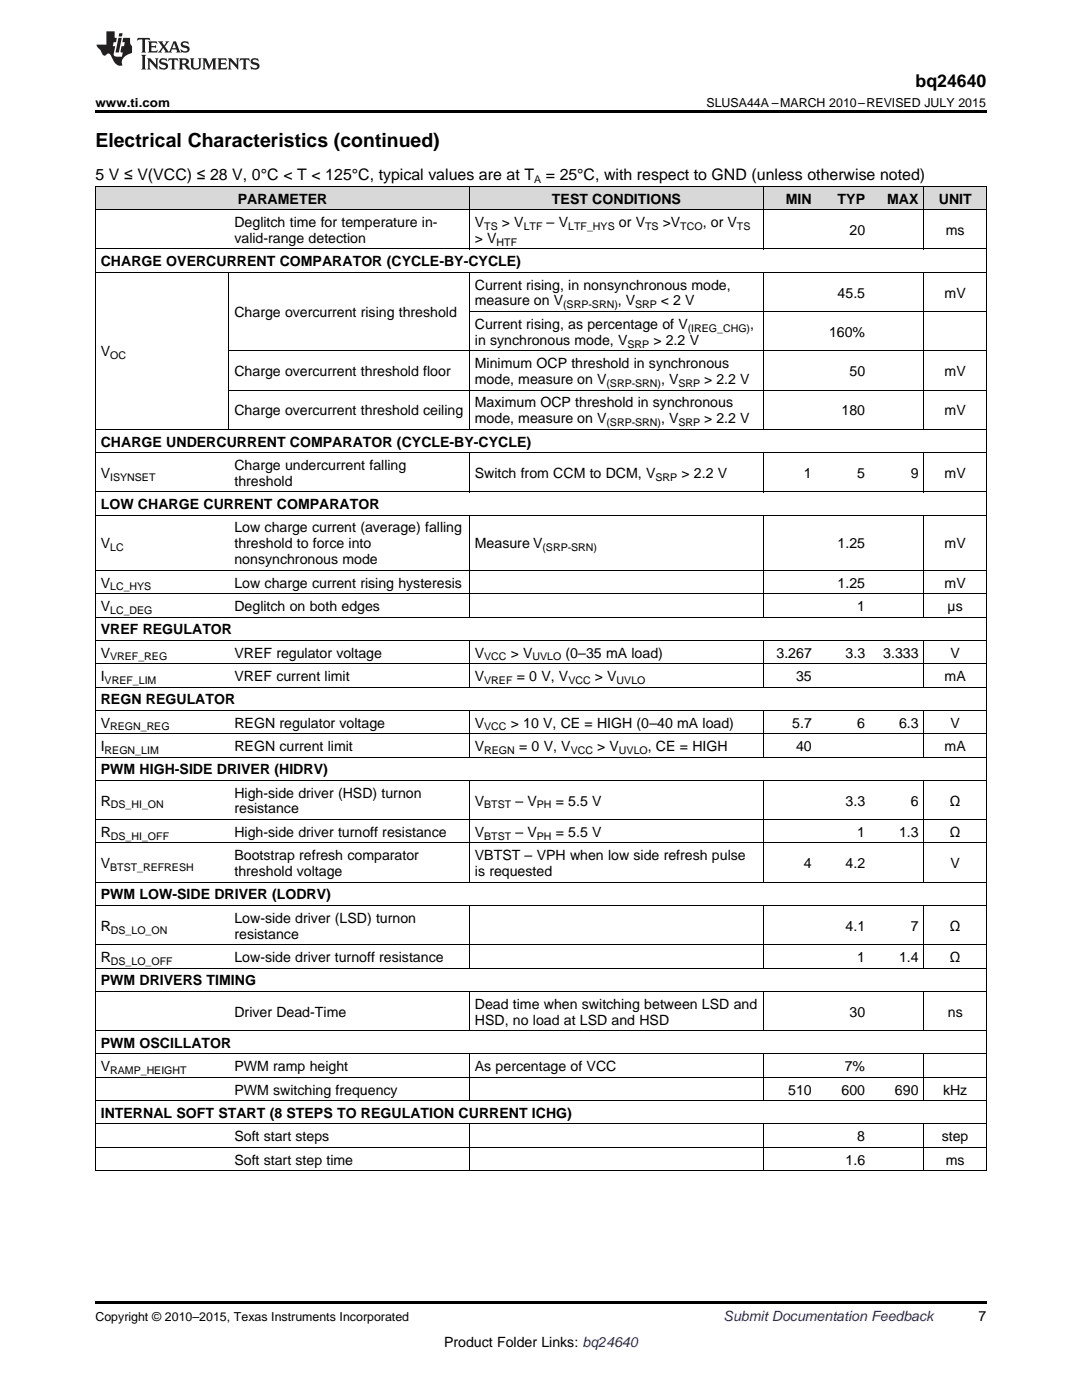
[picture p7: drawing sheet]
<svg xmlns="http://www.w3.org/2000/svg" width="216mm" height="279mm" viewBox="0 0 216 279" stroke-linecap="round" stroke-linejoin="round" font-family="sans-serif">
<defs><g id="words">
<text font-size="3.9" x="19" y="29.3">Electrical Characteristics (continued)</text>
<text font-size="3.5" x="182.7" y="17.3">bq24640</text>
<g font-size="3.2">
<text x="19" y="36">5 V ≤ V(VCC) ≤ 28 V, 0°C &lt; T &lt; 125°C, typical values are at T</text>
<text x="108.9" y="36">= 25°C, with respect to GND (unless otherwise noted)</text>
</g>
<g font-size="2.8">
<text x="47.4" y="40.6">PARAMETER</text>
<text x="110.1" y="40.6">TEST CONDITIONS</text>
<text x="156.8" y="40.6">MIN</text>
<text x="167.1" y="40.6">TYP</text>
<text x="177" y="40.6">MAX</text>
<text x="187.3" y="40.6">UNIT</text>
<text x="46.8" y="45.3">Deglitch time for temperature in-</text>
<text x="94.8" y="45.3">V</text>
<text x="100.2" y="45.3">&gt; V</text>
<text x="109.1" y="45.3">– V</text>
<text x="123.5" y="45.3">or V</text>
<text x="132.3" y="45.3">&gt;V</text>
<text x="140.2" y="45.3">, or V</text>
<text x="169.5" y="46.9">20</text>
<text x="188.7" y="46.9">ms</text>
<text x="20.1" y="53.1">CHARGE OVERCURRENT COMPARATOR (CYCLE-BY-CYCLE)</text>
<text x="46.8" y="48.5">valid-range detection</text>
<text x="94.8" y="48.5">&gt; V</text>
<text x="94.8" y="57.8">Current rising, in nonsynchronous mode,</text>
<text x="167.1" y="59.4">45.5</text>
<text x="188.5" y="59.4">mV</text>
<text x="46.8" y="63.3">Charge overcurrent rising threshold</text>
<text x="94.8" y="61">measure on V</text>
<text x="94.8" y="65.6">Current rising, as percentage of V</text>
<text x="123.3" y="61">, V</text>
<text x="131.9" y="61">&lt; 2 V</text>
<text x="149.7" y="65.6">,</text>
<text x="20.1" y="71.1">V</text>
<text x="94.8" y="68.8">in synchronous mode, V</text>
<text x="130.4" y="68.8">&gt; 2.2 V</text>
<text x="165.4" y="67.2">160%</text>
<text x="46.8" y="75">Charge overcurrent threshold floor</text>
<text x="94.8" y="73.4">Minimum OCP threshold in synchronous</text>
<text x="94.8" y="76.6">mode, measure on V</text>
<text x="131.9" y="76.6">, V</text>
<text x="140.5" y="76.6">&gt; 2.2 V</text>
<text x="169.5" y="75">50</text>
<text x="188.5" y="75">mV</text>
<text x="46.8" y="82.9">Charge overcurrent threshold ceiling</text>
<text x="94.8" y="81.3">Maximum OCP threshold in synchronous</text>
<text x="167.9" y="82.9">180</text>
<text x="188.5" y="82.9">mV</text>
<text x="20.1" y="89.1">CHARGE UNDERCURRENT COMPARATOR (CYCLE-BY-CYCLE)</text>
<text x="94.8" y="84.5">mode, measure on V</text>
<text x="131.9" y="84.5">, V</text>
<text x="140.5" y="84.5">&gt; 2.2 V</text>
<text x="20.1" y="95.4">V</text>
<text x="46.8" y="93.8">Charge undercurrent falling</text>
<text x="94.8" y="95.4">Switch from CCM to DCM, V</text>
<text x="136" y="95.4">&gt; 2.2 V</text>
<text x="160.4" y="95.4">1</text>
<text x="171.1" y="95.4">5</text>
<text x="181.7" y="95.4">9</text>
<text x="188.5" y="95.4">mV</text>
<text x="20.1" y="101.6">LOW CHARGE CURRENT COMPARATOR</text>
<text x="46.8" y="96.9">threshold</text>
<text x="46.8" y="106.3">Low charge current (average) falling</text>
<text x="20.1" y="109.4">V</text>
<text x="46.8" y="109.4">threshold to force into</text>
<text x="46.8" y="112.6">nonsynchronous mode</text>
<text x="94.8" y="109.4">Measure V</text>
<text x="167.1" y="109.4">1.25</text>
<text x="188.5" y="109.4">mV</text>
<text x="20.1" y="117.3">V</text>
<text x="46.8" y="117.3">Low charge current rising hysteresis</text>
<text x="167.1" y="117.3">1.25</text>
<text x="188.5" y="117.3">mV</text>
<text x="20.1" y="121.9">V</text>
<text x="46.8" y="121.9">Deglitch on both edges</text>
<text x="171.1" y="121.9">1</text>
<text x="189.1" y="121.9">µs</text>
<text x="20.1" y="126.6">VREF REGULATOR</text>
<text x="20.1" y="131.2">V</text>
<text x="46.8" y="131.2">VREF regulator voltage</text>
<text x="94.8" y="131.2">V</text>
<text x="101.9" y="131.2">&gt; V</text>
<text x="112.9" y="131.2">(0–35 mA load)</text>
<text x="154.9" y="131.2">3.267</text>
<text x="168.7" y="131.2">3.3</text>
<text x="176.2" y="131.2">3.333</text>
<text x="189.7" y="131.2">V</text>
<text x="20.1" y="135.9">I</text>
<text x="46.8" y="135.9">VREF current limit</text>
<text x="94.8" y="135.9">V</text>
<text x="103.1" y="135.9">= 0 V, V</text>
<text x="118.7" y="135.9">&gt; V</text>
<text x="158.9" y="135.9">35</text>
<text x="188.5" y="135.9">mA</text>
<text x="20.1" y="140.5">REGN REGULATOR</text>
<text x="20.1" y="145.2">V</text>
<text x="20.1" y="149.9">I</text>
<text x="46.8" y="145.2">REGN regulator voltage</text>
<text x="46.8" y="149.9">REGN current limit</text>
<text x="94.8" y="145.2">V</text>
<text x="94.8" y="149.9">V</text>
<text x="101.9" y="145.2">&gt; 10 V, CE = HIGH (0–40 mA load)</text>
<text x="103.6" y="149.9">= 0 V, V</text>
<text x="119.2" y="149.9">&gt; V</text>
<text x="129.3" y="149.9">, CE = HIGH</text>
<text x="158.1" y="145.2">5.7</text>
<text x="158.9" y="149.9">40</text>
<text x="171.1" y="145.2">6</text>
<text x="179.4" y="145.2">6.3</text>
<text x="188.5" y="149.9">mA</text>
<text x="189.7" y="145.2">V</text>
<text x="20.1" y="154.5">PWM HIGH-SIDE DRIVER (HIDRV)</text>
<text x="20.1" y="160.8">R</text>
<text x="46.8" y="159.2">High-side driver (HSD) turnon</text>
<text x="94.8" y="160.8">V</text>
<text x="102.9" y="160.8">– V</text>
<text x="110.9" y="160.8">= 5.5 V</text>
<text x="168.7" y="160.8">3.3</text>
<text x="181.7" y="160.8">6</text>
<text x="189.5" y="160.8">Ω</text>
<text x="20.1" y="167">R</text>
<text x="46.8" y="162.3">resistance</text>
<text x="46.8" y="167">High-side driver turnoff resistance</text>
<text x="94.8" y="167">V</text>
<text x="102.9" y="167">– V</text>
<text x="110.9" y="167">= 5.5 V</text>
<text x="171.1" y="167">1</text>
<text x="179.4" y="167">1.3</text>
<text x="189.5" y="167">Ω</text>
<text x="20.1" y="173.2">V</text>
<text x="46.8" y="171.7">Bootstrap refresh comparator</text>
<text x="94.8" y="171.7">VBTST – VPH when low side refresh pulse</text>
<text x="160.4" y="173.2">4</text>
<text x="168.7" y="173.2">4.2</text>
<text x="189.7" y="173.2">V</text>
<text x="20.1" y="179.5">PWM LOW-SIDE DRIVER (LODRV)</text>
<text x="46.8" y="174.8">threshold voltage</text>
<text x="94.8" y="174.8">is requested</text>
<text x="20.1" y="185.7">R</text>
<text x="46.8" y="184.1">Low-side driver (LSD) turnon</text>
<text x="168.7" y="185.7">4.1</text>
<text x="181.7" y="185.7">7</text>
<text x="189.5" y="185.7">Ω</text>
<text x="20.1" y="192">R</text>
<text x="46.8" y="187.3">resistance</text>
<text x="46.8" y="192">Low-side driver turnoff resistance</text>
<text x="171.1" y="192">1</text>
<text x="179.4" y="192">1.4</text>
<text x="189.5" y="192">Ω</text>
<text x="20.1" y="196.6">PWM DRIVERS TIMING</text>
<text x="46.8" y="202.9">Driver Dead-Time</text>
<text x="94.8" y="201.3">Dead time when switching between LSD and</text>
<text x="169.5" y="202.9">30</text>
<text x="189.1" y="202.9">ns</text>
<text x="20.1" y="209.1">PWM OSCILLATOR</text>
<text x="94.8" y="204.5">HSD, no load at LSD and HSD</text>
<text x="20.1" y="213.8">V</text>
<text x="46.8" y="213.8">PWM ramp height</text>
<text x="94.8" y="213.8">As percentage of VCC</text>
<text x="168.6" y="213.8">7%</text>
<text x="46.8" y="218.4">PWM switching frequency</text>
<text x="157.3" y="218.4">510</text>
<text x="167.9" y="218.4">600</text>
<text x="178.6" y="218.4">690</text>
<text x="188.2" y="218.4">kHz</text>
<text x="20.1" y="223.1">INTERNAL SOFT START (8 STEPS TO REGULATION CURRENT ICHG)</text>
<text x="46.8" y="227.8">Soft start steps</text>
<text x="171.1" y="227.8">8</text>
<text x="187.9" y="227.8">step</text>
<text x="46.8" y="232.4">Soft start step time</text>
<text x="168.7" y="232.4">1.6</text>
<text x="188.7" y="232.4">ms</text>
<text x="195.3" y="263.6">7</text>
<text x="88.6" y="268.9">Product Folder Links: bq24640</text>
</g>
<text font-size="2.8" fill="#0000c8" x="144.4" y="263.6">Submit Documentation Feedback</text>
<g font-size="2.5">
<text x="19" y="21.4">www.ti.com</text>
<text x="141" y="21.4">SLUSA44A –MARCH 2010–REVISED JULY 2015</text>
<text x="19" y="263.6">Copyright © 2010–2015, Texas Instruments Incorporated</text>
</g>
<g font-size="2.1">
<text x="106.6" y="36.6">A</text>
<text x="96.6" y="45.9">TS</text>
<text x="104.5" y="45.9">LTF</text>
<text x="113.4" y="45.9">LTF_HYS</text>
<text x="128.7" y="45.9">TS</text>
<text x="135.7" y="45.9">TCO</text>
<text x="147" y="45.9">TS</text>
<text x="99.1" y="49">HTF</text>
<text x="112.4" y="61.5">(SRP-SRN)</text>
<text x="126.7" y="61.5">SRP</text>
<text x="22" y="71.7">OC</text>
<text x="125.2" y="69.4">SRP</text>
<text x="137.2" y="66.2">(IREG_CHG)</text>
<text x="121" y="77.2">(SRP-SRN)</text>
<text x="135.4" y="77.2">SRP</text>
<text x="121" y="85">(SRP-SRN)</text>
<text x="135.4" y="85">SRP</text>
<text x="22" y="95.9">ISYNSET</text>
<text x="130.8" y="95.9">SRP</text>
<text x="22" y="110">LC</text>
<text x="108.2" y="110">(SRP-SRN)</text>
<text x="22" y="117.8">LC_HYS</text>
<text x="22" y="122.5">LC_DEG</text>
<text x="22" y="131.8">VREF_REG</text>
<text x="96.6" y="131.8">VCC</text>
<text x="106.3" y="131.8">UVLO</text>
<text x="20.9" y="136.5">VREF_LIM</text>
<text x="96.6" y="136.5">VREF</text>
<text x="113.4" y="136.5">VCC</text>
<text x="123" y="136.5">UVLO</text>
<text x="22" y="145.8">REGN_REG</text>
<text x="96.6" y="145.8">VCC</text>
<text x="20.9" y="150.4">REGN_LIM</text>
<text x="96.6" y="150.4">REGN</text>
<text x="113.9" y="150.4">VCC</text>
<text x="123.5" y="150.4">UVLO</text>
<text x="22.1" y="161.3">DS_HI_ON</text>
<text x="96.6" y="161.3">BTST</text>
<text x="107.1" y="161.3">PH</text>
<text x="22.1" y="167.6">DS_HI_OFF</text>
<text x="96.6" y="167.6">BTST</text>
<text x="107.1" y="167.6">PH</text>
<text x="22" y="173.8">BTST_REFRESH</text>
<text x="22.1" y="186.3">DS_LO_ON</text>
<text x="22.1" y="192.5">DS_LO_OFF</text>
<text x="22" y="214.3">RAMP_HEIGHT</text>
</g>
</g></defs>
<g fill="#d8d8d8">
<path d="M19 37.3h26.7v4.6h-26.7z"/>
<path d="M45.7 37.3h48v4.6h-48z"/>
<path d="M93.7 37.3h58.7v4.6h-58.7z"/>
<path d="M152.4 37.3h10.7v4.6h-10.7z"/>
<path d="M163.1 37.3h10.6v4.6h-10.6z"/>
<path d="M173.7 37.3h10.7v4.6h-10.7z"/>
<path d="M184.4 37.3h12.4v4.6h-12.4z"/>
</g>
<path d="M19 22h177.8v.5h-177.8zM19 259.7h177.8v.5h-177.8z" fill="#000"/>
<g fill="none" stroke="#000" stroke-width=".2">
<path d="M19 37.2h177.8v196.5M19.1 37.2v196.5M93.6 37.2v12.5M152.3 37.2v12.5M184.3 37.2v12.5M19 54.3h177.8M19 49.7h177.8M19 41.9h177.8M45.7 54.4v31.3M93.6 54.4v31.3M152.3 54.4v31.3M184.3 54.4v31.3"/>
<path d="M45.7 77.8h151.1M45.7 70h151.1M93.7 62.2h103.1M19 98.2h177.8M19 90.3h177.8M19 85.7h177.8M93.6 90.4v7.8M152.3 90.4v7.8M184.3 90.4v7.8M19 118.5h177.8M19 113.8h177.8M19 102.8h177.8"/>
<path d="M93.6 102.9v20.3M152.3 102.9v20.3M184.3 102.9v20.3M19 137.1h177.8M19 132.5h177.8M19 127.8h177.8M19 123.1h177.8M93.6 127.8v9.4M152.3 127.8v9.4M184.3 127.8v9.4M19 155.7h177.8M19 151.1h177.8"/>
<path d="M19 146.4h177.8M19 141.8h177.8M93.6 141.8v9.3M93.6 155.8v20.3M152.3 141.8v9.3M152.3 155.8v20.3M184.3 141.8v9.3M184.3 155.8v20.3M19 176.1h177.8M19 168.2h177.8M19 163.6h177.8M19 197.9h177.8"/>
<path d="M19 193.2h177.8M19 188.5h177.8M19 180.7h177.8M93.6 180.8v12.5M93.6 197.9v7.8M152.3 180.8v12.5M152.3 197.9v7.8M184.3 180.8v12.5M184.3 197.9v7.8M19 219.7h177.8M19 215h177.8M19 210.3h177.8"/>
<path d="M19 205.7h177.8M93.6 210.4v9.3M152.3 210.4v9.3M184.3 210.4v9.3M19 233.6h177.8M19 229h177.8M19 224.3h177.8M93.6 224.4v9.3M152.3 224.4v9.3M184.3 224.4v9.3"/>
</g>
<g fill="#231f20">
<path d="M27.5 7.6l-.1 .5 .4-.2h.6v.1v2.1l-.2 .4h1l-.3-.4v-2.1l.1-.1h.5l.5 .2-.2-.5zM29.5 8.3l.2 .3v1.5l-.2 .4h1.8l.2-.6a1.04 1.04 0 0 1-1.3 .2v-.7h.6l.3 .2v-.6l-.3 .2h-.6v-.6l.8-.1 .4 .3-.2-.5zM31.5 8.3l.9 1.1-.9 1.1h.8l-.2-.2 .5-.7 .4 .7-.2 .2h1.5l-.1-.2 .1-.4h.9l.1 .4-.2 .2h1l-.3-.3-.7-1.9h-.5l-.9 2-.8-1 .9-1h-.8l.1 .3-.3 .5-.4-.6 .2-.2zM34.7 8.6l.4 1h-.7zM36.3 8.4a.63 .63 0 0 0-.2 .7 .63 .63 0 0 0 .6 .4l.6 .2 .1 .2a.75 .75 0 0 1-.7 .4 .75 .75 0 0 1-.6-.5l.1 .7 .1-.1a1.11 1.11 0 0 0 1.5-.6 1.13 1.13 0 0 0-1.2-.8l-.1-.4a1.04 1.04 0 0 1 1.2 .2l-.2-.5-.1 .1-.5-.2zM28.2 10.9l.2 .4v2.2l-.2 .4h1l-.3-.4v-2.2l.3-.4zM29.3 11.6l.3 .4v1.5l-.3 .4h.8l-.2-.4v-1.3l1.5 1.7v-1.9l.2-.4h-.7l.2 .4v.9l-1.1-1.3zM32 11.8a.62 .62 0 0 0-.2 .7 .62 .62 0 0 0 .6 .4l.6 .1 .1 .3a.76 .76 0 0 1-.7 .3 .76 .76 0 0 1-.6-.4l.1 .7 .1-.1a1.11 1.11 0 0 0 1.5-.6 1.13 1.13 0 0 0-1.2-.8l-.1-.4a1.04 1.04 0 0 1 1.2 .2l-.2-.6-.1 .1-.5-.1zM33.7 11.6l-.2 .6a.61 .61 0 0 1 .8-.3v1.6l-.2 .4h.9l-.2-.4v-1.6a.63 .63 0 0 1 .8 .3l-.2-.6zM35.6 11.6l.3 .4v1.5l-.3 .4h1l-.2-.2v-.8l.5 .2a.76 .76 0 0 0 1.2 .7l-1-1a.58 .58 0 0 0 .6-.5 .58 .58 0 0 0-.5-.6zM36.4 11.9h.1a.45 .45 0 0 1 .5 .1 .45 .45 0 0 1 .1 .5l-.7 .2zM37.9 11.6l.2 .2a2.17 2.17 0 0 0 .3 1.9 .99 .99 0 0 0 1.6-.6v-1.1l.2-.4h-.7l.2 .2a1.92 1.92 0 0 1-.2 1.8 .6 .6 0 0 1-.9-.5v-1.1l.2-.4zM40.4 11.6l.2 .4v1.5l-.2 .4h.7l-.2-.4v-1.4l.8 1.8 .8-1.8v1.4l-.2 .4h.9l-.2-.4v-1.5l.2-.4h-.8l-.6 1.5-.6-1.5zM43.4 11.6l.2 .4v1.5l-.2 .4h1.8l.2-.6a1.04 1.04 0 0 1-1.3 .1v-.6h.5l.4 .2v-.6l-.4 .2h-.5v-.7h.8l.3 .3-.1-.6zM45.5 11.6l.2 .4v1.5l-.2 .4h.7l-.2-.4v-1.3l1.5 1.7v-1.9l.2-.4h-.7l.2 .4v.9l-1.1-1.3zM47.9 11.6l-.1 .6a.61 .61 0 0 1 .8-.3v1.6l-.3 .4h1l-.3-.4 .1-1.6a.63 .63 0 0 1 .7 .3l-.1-.6zM50.2 11.8a.62 .62 0 0 0-.2 .7 .62 .62 0 0 0 .6 .4l.6 .1 .2 .3a.76 .76 0 0 1-.8 .3 .76 .76 0 0 1-.6-.4l.1 .7 .2-.1a1.11 1.11 0 0 0 1.5-.6 1.13 1.13 0 0 0-1.3-.8l-.1-.4a1.04 1.04 0 0 1 1.2 .2l-.1-.6-.2 .1-.5-.1z"/>
<path d="M21.2 6.3v2.6h-1.9l.1 .4 .7 .9a.91 .91 0 0 0 1 .8 .56 .56 0 0 1 .5-.3 .56 .56 0 0 1 .5 .3l.4 .8a1.53 1.53 0 0 0 1.9 1.2 1.54 1.54 0 0 1 1-2.1l.9-.3v-1.4a1.52 1.52 0 0 1-.3-1.6h-1.4l-.2 .8h.5l-.2 .8h-.4l-.2 1v.2l.4 .1-.2 .8a1.93 1.93 0 0 1-1.6-.3l.3-1.8h-.5l.2-.8h.4l.2-.8h-.4v-1.3zM23.6 7.6l-.6 2.9h.7l.6-2.9zM23.8 6.6l-.1 .7h.6l.2-.7z"/>
</g>
<use href="#words"/>
</svg>
